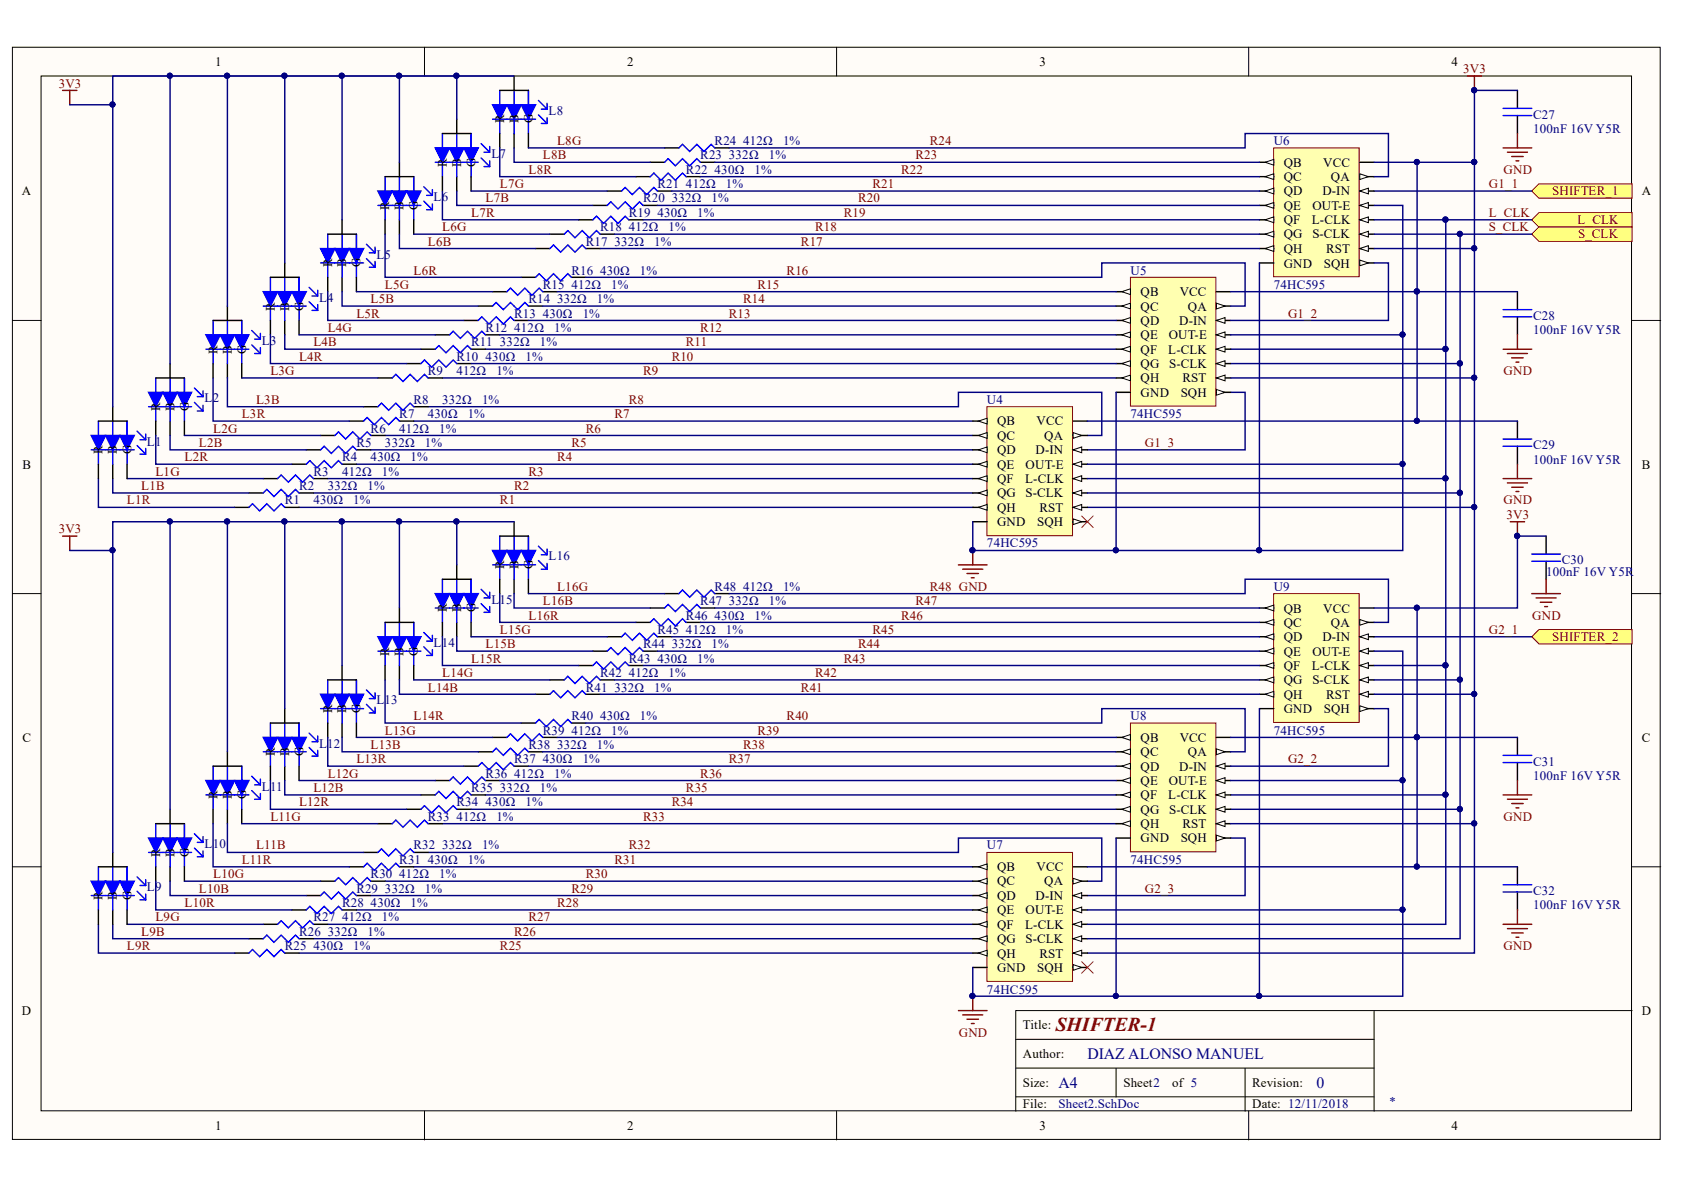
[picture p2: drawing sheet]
<svg xmlns="http://www.w3.org/2000/svg" width="297mm" height="210mm" viewBox="0 0 297 210" stroke-linecap="round" stroke-linejoin="round" font-family="sans-serif">
<defs><g id="words">
<text font-size="3.5" fill="#800000" x="186.2" y="181.8">SHIFTER-1</text>
<g font-size="2.8" fill="#000080">
<text x="186.7" y="191.9">A4</text>
<text x="191.8" y="186.8">DIAZ ALONSO MANUEL</text>
<text x="232.2" y="191.9">0</text>
</g>
<g font-size="2.3">
<text x="37.9" y="11.6">1</text>
<text x="110.6" y="11.6">2</text>
<text x="183.4" y="11.6">3</text>
<text x="256.1" y="11.6">4</text>
<text x="88.9" y="21.8" transform="rotate(-90 88.9 21.8)">R</text>
<text x="91.5" y="21.8" transform="rotate(-90 91.5 21.8)">B</text>
<text x="94" y="21.8" transform="rotate(-90 94 21.8)">G</text>
<text x="78.8" y="29.4" transform="rotate(-90 78.8 29.4)">R</text>
<text x="81.4" y="29.4" transform="rotate(-90 81.4 29.4)">B</text>
<text x="83.9" y="29.4" transform="rotate(-90 83.9 29.4)">G</text>
<text x="226.4" y="29.4">QB</text>
<text x="233.4" y="29.4">VCC</text>
<text x="3.9" y="34.4">A</text>
<text x="226.4" y="31.9">QC</text>
<text x="226.4" y="34.4">QD</text>
<text x="233.2" y="34.4">D-IN</text>
<text x="234.8" y="31.9">QA</text>
<text x="289.6" y="34.4">A</text>
<text x="68.7" y="37" transform="rotate(-90 68.7 37)">R</text>
<text x="71.2" y="37" transform="rotate(-90 71.2 37)">B</text>
<text x="73.7" y="37" transform="rotate(-90 73.7 37)">G</text>
<text x="226.4" y="37">QE</text>
<text x="226.4" y="39.5">QF</text>
<text x="231.4" y="39.5">L-CLK</text>
<text x="231.5" y="37">OUT-E</text>
<text x="58.6" y="47.1" transform="rotate(-90 58.6 47.1)">R</text>
<text x="61.1" y="47.1" transform="rotate(-90 61.1 47.1)">B</text>
<text x="63.6" y="47.1" transform="rotate(-90 63.6 47.1)">G</text>
<text x="226.4" y="42">QG</text>
<text x="226.4" y="44.7">QH</text>
<text x="226.4" y="47.2">GND</text>
<text x="231.5" y="42">S-CLK</text>
<text x="233.5" y="47.2">SQH</text>
<text x="233.9" y="44.7">RST</text>
<text x="201.2" y="52.3">QB</text>
<text x="208.1" y="52.3">VCC</text>
<text x="48.5" y="54.8" transform="rotate(-90 48.5 54.8)">R</text>
<text x="51" y="54.8" transform="rotate(-90 51 54.8)">B</text>
<text x="53.5" y="54.8" transform="rotate(-90 53.5 54.8)">G</text>
<text x="201.2" y="54.8">QC</text>
<text x="201.2" y="57.3">QD</text>
<text x="201.2" y="59.8">QE</text>
<text x="206.2" y="59.8">OUT-E</text>
<text x="208" y="57.3">D-IN</text>
<text x="209.5" y="54.8">QA</text>
<text x="38.4" y="62.4" transform="rotate(-90 38.4 62.4)">R</text>
<text x="40.9" y="62.4" transform="rotate(-90 40.9 62.4)">B</text>
<text x="43.4" y="62.4" transform="rotate(-90 43.4 62.4)">G</text>
<text x="201.2" y="62.4">QF</text>
<text x="201.2" y="64.9">QG</text>
<text x="206.1" y="62.4">L-CLK</text>
<text x="206.2" y="64.9">S-CLK</text>
<text x="201.2" y="67.4">QH</text>
<text x="201.2" y="70">GND</text>
<text x="208.3" y="70">SQH</text>
<text x="208.6" y="67.4">RST</text>
<text x="28.3" y="72.5" transform="rotate(-90 28.3 72.5)">R</text>
<text x="30.8" y="72.5" transform="rotate(-90 30.8 72.5)">B</text>
<text x="33.3" y="72.5" transform="rotate(-90 33.3 72.5)">G</text>
<text x="175.9" y="75">QB</text>
<text x="175.9" y="77.6">QC</text>
<text x="182.8" y="75">VCC</text>
<text x="184.2" y="77.6">QA</text>
<text x="4" y="82.6">B</text>
<text x="18.1" y="80.1" transform="rotate(-90 18.1 80.1)">R</text>
<text x="20.6" y="80.1" transform="rotate(-90 20.6 80.1)">B</text>
<text x="23.2" y="80.1" transform="rotate(-90 23.2 80.1)">G</text>
<text x="175.9" y="80.1">QD</text>
<text x="175.9" y="82.6">QE</text>
<text x="180.9" y="82.6">OUT-E</text>
<text x="182.7" y="80.1">D-IN</text>
<text x="289.6" y="82.6">B</text>
<text x="175.9" y="85.2">QF</text>
<text x="175.9" y="87.7">QG</text>
<text x="180.8" y="85.2">L-CLK</text>
<text x="180.9" y="87.7">S-CLK</text>
<text x="175.9" y="90.2">QH</text>
<text x="175.9" y="92.8">GND</text>
<text x="182.9" y="92.8">SQH</text>
<text x="183.4" y="90.2">RST</text>
<text x="88.9" y="100.4" transform="rotate(-90 88.9 100.4)">R</text>
<text x="91.5" y="100.4" transform="rotate(-90 91.5 100.4)">B</text>
<text x="94" y="100.4" transform="rotate(-90 94 100.4)">G</text>
<text x="78.8" y="108" transform="rotate(-90 78.8 108)">R</text>
<text x="81.4" y="108" transform="rotate(-90 81.4 108)">B</text>
<text x="83.9" y="108" transform="rotate(-90 83.9 108)">G</text>
<text x="226.4" y="108.1">QB</text>
<text x="226.4" y="110.6">QC</text>
<text x="226.4" y="113.1">QD</text>
<text x="233.2" y="113.1">D-IN</text>
<text x="233.4" y="108.1">VCC</text>
<text x="234.8" y="110.6">QA</text>
<text x="68.7" y="115.7" transform="rotate(-90 68.7 115.7)">R</text>
<text x="71.2" y="115.7" transform="rotate(-90 71.2 115.7)">B</text>
<text x="73.7" y="115.7" transform="rotate(-90 73.7 115.7)">G</text>
<text x="226.4" y="115.7">QE</text>
<text x="226.4" y="118.2">QF</text>
<text x="231.4" y="118.2">L-CLK</text>
<text x="231.5" y="115.7">OUT-E</text>
<text x="58.6" y="125.8" transform="rotate(-90 58.6 125.8)">R</text>
<text x="61.1" y="125.8" transform="rotate(-90 61.1 125.8)">B</text>
<text x="63.6" y="125.8" transform="rotate(-90 63.6 125.8)">G</text>
<text x="226.4" y="120.7">QG</text>
<text x="226.4" y="123.2">QH</text>
<text x="226.4" y="125.8">GND</text>
<text x="231.5" y="120.7">S-CLK</text>
<text x="233.5" y="125.8">SQH</text>
<text x="233.9" y="123.2">RST</text>
<text x="4" y="130.8">C</text>
<text x="201.2" y="130.8">QB</text>
<text x="208.1" y="130.8">VCC</text>
<text x="289.6" y="130.8">C</text>
<text x="48.5" y="133.4" transform="rotate(-90 48.5 133.4)">R</text>
<text x="51" y="133.4" transform="rotate(-90 51 133.4)">B</text>
<text x="53.5" y="133.4" transform="rotate(-90 53.5 133.4)">G</text>
<text x="201.2" y="133.4">QC</text>
<text x="201.2" y="135.9">QD</text>
<text x="208" y="135.9">D-IN</text>
<text x="209.5" y="133.4">QA</text>
<text x="38.4" y="141" transform="rotate(-90 38.4 141)">R</text>
<text x="40.9" y="141" transform="rotate(-90 40.9 141)">B</text>
<text x="43.4" y="141" transform="rotate(-90 43.4 141)">G</text>
<text x="201.2" y="138.4">QE</text>
<text x="201.2" y="141">QF</text>
<text x="201.2" y="143.5">QG</text>
<text x="206.1" y="141">L-CLK</text>
<text x="206.2" y="138.4">OUT-E</text>
<text x="206.2" y="143.5">S-CLK</text>
<text x="201.2" y="146">QH</text>
<text x="201.2" y="148.6">GND</text>
<text x="208.3" y="148.6">SQH</text>
<text x="208.6" y="146">RST</text>
<text x="28.3" y="151.1" transform="rotate(-90 28.3 151.1)">R</text>
<text x="30.8" y="151.1" transform="rotate(-90 30.8 151.1)">B</text>
<text x="33.3" y="151.1" transform="rotate(-90 33.3 151.1)">G</text>
<text x="175.9" y="153.6">QB</text>
<text x="182.8" y="153.6">VCC</text>
<text x="18.1" y="158.7" transform="rotate(-90 18.1 158.7)">R</text>
<text x="20.6" y="158.7" transform="rotate(-90 20.6 158.7)">B</text>
<text x="23.2" y="158.7" transform="rotate(-90 23.2 158.7)">G</text>
<text x="175.9" y="156.2">QC</text>
<text x="175.9" y="158.7">QD</text>
<text x="175.9" y="161.2">QE</text>
<text x="180.9" y="161.2">OUT-E</text>
<text x="182.7" y="158.7">D-IN</text>
<text x="184.2" y="156.2">QA</text>
<text x="175.9" y="163.9">QF</text>
<text x="175.9" y="166.4">QG</text>
<text x="180.8" y="163.9">L-CLK</text>
<text x="180.9" y="166.4">S-CLK</text>
<text x="175.9" y="168.9">QH</text>
<text x="175.9" y="171.5">GND</text>
<text x="182.9" y="171.5">SQH</text>
<text x="183.4" y="168.9">RST</text>
<text x="3.9" y="179">D</text>
<text x="289.6" y="179">D</text>
<text x="180.4" y="181.6">Title:</text>
<text x="180.4" y="191.7">Size:</text>
<text x="180.4" y="186.6">Author:</text>
<text x="198.2" y="191.7">Sheet2</text>
<text x="206.7" y="191.7">of 5</text>
<text x="220.9" y="191.7">Revision:</text>
<text x="180.4" y="195.5">File:</text>
<text x="220.9" y="195.5">Date: 12/11/2018</text>
<text x="37.9" y="199.3">1</text>
<text x="110.6" y="199.3">2</text>
<text x="183.4" y="199.3">3</text>
<text x="256.1" y="199.3">4</text>
</g>
<g font-size="2.3" fill="#800000">
<text x="10.3" y="15.4">3V3</text>
<text x="258.1" y="12.9">3V3</text>
<text x="95.8" y="28.1">L8B</text>
<text x="98.3" y="25.6">L8G</text>
<text x="161.5" y="28.1">R23</text>
<text x="164" y="25.6">R24</text>
<text x="85.7" y="35.7">L7B</text>
<text x="88.2" y="33.2">L7G</text>
<text x="93.2" y="30.6">L8R</text>
<text x="151.4" y="35.7">R20</text>
<text x="153.9" y="33.2">R21</text>
<text x="158.9" y="30.6">R22</text>
<text x="262.6" y="33.2">G1_1</text>
<text x="265.2" y="30.6">GND</text>
<text x="273.8" y="34.4">SHIFTER_1</text>
<text x="78" y="40.8">L6G</text>
<text x="83.1" y="38.2">L7R</text>
<text x="143.8" y="40.8">R18</text>
<text x="148.9" y="38.2">R19</text>
<text x="262.6" y="38.2">L_CLK</text>
<text x="262.6" y="40.8">S_CLK</text>
<text x="278.3" y="39.5">L_CLK</text>
<text x="75.5" y="43.4">L6B</text>
<text x="141.3" y="43.4">R17</text>
<text x="278.3" y="42">S_CLK</text>
<text x="65.4" y="53.5">L5B</text>
<text x="67.9" y="51">L5G</text>
<text x="73" y="48.5">L6R</text>
<text x="131.1" y="53.5">R14</text>
<text x="133.6" y="51">R15</text>
<text x="138.8" y="48.5">R16</text>
<text x="57.8" y="58.6">L4G</text>
<text x="62.9" y="56.1">L5R</text>
<text x="123.5" y="58.6">R12</text>
<text x="128.6" y="56.1">R13</text>
<text x="227.2" y="56.1">G1_2</text>
<text x="52.8" y="63.6">L4R</text>
<text x="55.3" y="61.1">L4B</text>
<text x="118.5" y="63.6">R10</text>
<text x="121" y="61.1">R11</text>
<text x="45.2" y="71.2">L3B</text>
<text x="47.7" y="66.2">L3G</text>
<text x="110.9" y="71.2">R8</text>
<text x="113.4" y="66.2">R9</text>
<text x="265.2" y="66.2">GND</text>
<text x="37.6" y="76.3">L2G</text>
<text x="42.7" y="73.8">L3R</text>
<text x="103.3" y="76.3">R6</text>
<text x="108.4" y="73.8">R7</text>
<text x="27.4" y="83.9">L1G</text>
<text x="32.6" y="81.4">L2R</text>
<text x="35.1" y="78.8">L2B</text>
<text x="93.2" y="83.9">R3</text>
<text x="98.3" y="81.4">R4</text>
<text x="100.8" y="78.8">R5</text>
<text x="201.9" y="78.8">G1_3</text>
<text x="22.4" y="89">L1R</text>
<text x="24.9" y="86.4">L1B</text>
<text x="88.2" y="89">R1</text>
<text x="90.7" y="86.4">R2</text>
<text x="265.2" y="89">GND</text>
<text x="10.3" y="94">3V3</text>
<text x="265.7" y="91.5">3V3</text>
<text x="95.8" y="106.8">L16B</text>
<text x="98.3" y="104.3">L16G</text>
<text x="161.5" y="106.8">R47</text>
<text x="164" y="104.3">R48 GND</text>
<text x="88.2" y="111.9">L15G</text>
<text x="93.2" y="109.3">L16R</text>
<text x="153.9" y="111.9">R45</text>
<text x="158.9" y="109.3">R46</text>
<text x="262.6" y="111.9">G2_1</text>
<text x="270.3" y="109.3">GND</text>
<text x="273.8" y="113.1">SHIFTER_2</text>
<text x="78" y="119.4">L14G</text>
<text x="83.1" y="116.9">L15R</text>
<text x="85.7" y="114.4">L15B</text>
<text x="143.8" y="119.4">R42</text>
<text x="148.9" y="116.9">R43</text>
<text x="151.4" y="114.4">R44</text>
<text x="75.5" y="122">L14B</text>
<text x="141.3" y="122">R41</text>
<text x="67.9" y="129.6">L13G</text>
<text x="73" y="127">L14R</text>
<text x="133.6" y="129.6">R39</text>
<text x="138.8" y="127">R40</text>
<text x="57.8" y="137.2">L12G</text>
<text x="62.9" y="134.6">L13R</text>
<text x="65.4" y="132.1">L13B</text>
<text x="123.5" y="137.2">R36</text>
<text x="128.6" y="134.6">R37</text>
<text x="131.1" y="132.1">R38</text>
<text x="227.2" y="134.6">G2_2</text>
<text x="52.8" y="142.2">L12R</text>
<text x="55.3" y="139.7">L12B</text>
<text x="118.5" y="142.2">R34</text>
<text x="121" y="139.7">R35</text>
<text x="45.2" y="149.8">L11B</text>
<text x="47.7" y="144.8">L11G</text>
<text x="110.9" y="149.8">R32</text>
<text x="113.4" y="144.8">R33</text>
<text x="265.2" y="144.8">GND</text>
<text x="37.6" y="154.9">L10G</text>
<text x="42.7" y="152.4">L11R</text>
<text x="103.3" y="154.9">R30</text>
<text x="108.4" y="152.4">R31</text>
<text x="32.6" y="160">L10R</text>
<text x="35.1" y="157.4">L10B</text>
<text x="98.3" y="160">R28</text>
<text x="100.8" y="157.4">R29</text>
<text x="201.9" y="157.4">G2_3</text>
<text x="22.4" y="167.7">L9R</text>
<text x="24.9" y="165.1">L9B</text>
<text x="27.4" y="162.5">L9G</text>
<text x="88.2" y="167.7">R25</text>
<text x="90.7" y="165.1">R26</text>
<text x="93.2" y="162.5">R27</text>
<text x="265.2" y="167.7">GND</text>
<text x="169.1" y="182.8">GND</text>
</g>
<g font-size="2.3" fill="#000080">
<text x="96.8" y="20.3">L8</text>
<text x="270.4" y="20.9">C27</text>
<text x="270.4" y="23.5">100nF 16V Y5R</text>
<text x="86.7" y="27.9">L7</text>
<text x="123.5" y="28.1">R23</text>
<text x="126" y="25.6">R24</text>
<text x="128.6" y="28.1">332Ω</text>
<text x="131.1" y="25.6">412Ω</text>
<text x="135.6" y="28.1">1%</text>
<text x="138.1" y="25.6">1%</text>
<text x="224.7" y="25.6">U6</text>
<text x="76.5" y="35.5">L6</text>
<text x="113.4" y="35.7">R20</text>
<text x="116" y="33.2">R21</text>
<text x="118.5" y="35.7">332Ω</text>
<text x="121" y="33.2">412Ω</text>
<text x="121" y="30.6">R22</text>
<text x="125.5" y="35.7">1%</text>
<text x="126" y="30.6">430Ω</text>
<text x="128" y="33.2">1%</text>
<text x="133.1" y="30.6">1%</text>
<text x="105.9" y="40.8">R18</text>
<text x="110.9" y="40.8">412Ω</text>
<text x="110.9" y="38.2">R19</text>
<text x="116" y="38.2">430Ω</text>
<text x="117.9" y="40.8">1%</text>
<text x="123" y="38.2">1%</text>
<text x="66.4" y="45.7">L5</text>
<text x="103.3" y="43.4">R17</text>
<text x="108.4" y="43.4">332Ω</text>
<text x="115.4" y="43.4">1%</text>
<text x="56.3" y="53.3">L4</text>
<text x="93.2" y="53.5">R14</text>
<text x="95.8" y="51">R15</text>
<text x="98.3" y="53.5">332Ω</text>
<text x="100.8" y="51">412Ω</text>
<text x="100.8" y="48.5">R16</text>
<text x="105.3" y="53.5">1%</text>
<text x="105.9" y="48.5">430Ω</text>
<text x="107.8" y="51">1%</text>
<text x="112.9" y="48.5">1%</text>
<text x="199.4" y="48.5">U5</text>
<text x="224.7" y="51">74HC595</text>
<text x="85.7" y="58.6">R12</text>
<text x="90.7" y="58.6">412Ω</text>
<text x="90.7" y="56.1">R13</text>
<text x="95.8" y="56.1">430Ω</text>
<text x="97.7" y="58.6">1%</text>
<text x="102.8" y="56.1">1%</text>
<text x="270.4" y="56.4">C28</text>
<text x="270.4" y="58.9">100nF 16V Y5R</text>
<text x="46.2" y="60.9">L3</text>
<text x="80.5" y="63.6">R10</text>
<text x="83.1" y="61.1">R11</text>
<text x="85.7" y="63.6">430Ω</text>
<text x="88.2" y="61.1">332Ω</text>
<text x="92.7" y="63.6">1%</text>
<text x="95.2" y="61.1">1%</text>
<text x="36.1" y="71">L2</text>
<text x="73" y="71.2">R8</text>
<text x="75.5" y="66.2">R9</text>
<text x="78" y="71.2">332Ω</text>
<text x="80.5" y="66.2">412Ω</text>
<text x="85" y="71.2">1%</text>
<text x="87.5" y="66.2">1%</text>
<text x="174.1" y="71.2">U4</text>
<text x="65.4" y="76.3">R6</text>
<text x="70.4" y="76.3">412Ω</text>
<text x="70.4" y="73.8">R7</text>
<text x="75.5" y="73.8">430Ω</text>
<text x="77.5" y="76.3">1%</text>
<text x="82.5" y="73.8">1%</text>
<text x="199.4" y="73.8">74HC595</text>
<text x="25.9" y="78.6">L1</text>
<text x="55.3" y="83.9">R3</text>
<text x="60.3" y="83.9">412Ω</text>
<text x="60.3" y="81.4">R4</text>
<text x="62.9" y="78.8">R5</text>
<text x="65.4" y="81.4">430Ω</text>
<text x="67.4" y="83.9">1%</text>
<text x="67.9" y="78.8">332Ω</text>
<text x="72.4" y="81.4">1%</text>
<text x="74.9" y="78.8">1%</text>
<text x="270.4" y="79.3">C29</text>
<text x="270.4" y="81.8">100nF 16V Y5R</text>
<text x="50.2" y="89">R1</text>
<text x="52.8" y="86.4">R2</text>
<text x="55.3" y="89">430Ω</text>
<text x="57.8" y="86.4">332Ω</text>
<text x="62.3" y="89">1%</text>
<text x="64.8" y="86.4">1%</text>
<text x="96.8" y="98.9">L16</text>
<text x="174.1" y="96.6">74HC595</text>
<text x="272.7" y="101.6">100nF 16V Y5R</text>
<text x="275.5" y="99.5">C30</text>
<text x="86.7" y="106.5">L15</text>
<text x="123.5" y="106.8">R47</text>
<text x="126" y="104.3">R48</text>
<text x="128.6" y="106.8">332Ω</text>
<text x="131.1" y="104.3">412Ω</text>
<text x="135.6" y="106.8">1%</text>
<text x="138.1" y="104.3">1%</text>
<text x="224.7" y="104.3">U9</text>
<text x="116" y="111.9">R45</text>
<text x="121" y="111.9">412Ω</text>
<text x="121" y="109.3">R46</text>
<text x="126" y="109.3">430Ω</text>
<text x="128" y="111.9">1%</text>
<text x="133.1" y="109.3">1%</text>
<text x="76.5" y="114.1">L14</text>
<text x="105.9" y="119.4">R42</text>
<text x="110.9" y="119.4">412Ω</text>
<text x="110.9" y="116.9">R43</text>
<text x="113.4" y="114.4">R44</text>
<text x="116" y="116.9">430Ω</text>
<text x="117.9" y="119.4">1%</text>
<text x="118.5" y="114.4">332Ω</text>
<text x="123" y="116.9">1%</text>
<text x="125.5" y="114.4">1%</text>
<text x="66.4" y="124.3">L13</text>
<text x="103.3" y="122">R41</text>
<text x="108.4" y="122">332Ω</text>
<text x="115.4" y="122">1%</text>
<text x="56.3" y="131.9">L12</text>
<text x="95.8" y="129.6">R39</text>
<text x="100.8" y="129.6">412Ω</text>
<text x="100.8" y="127">R40</text>
<text x="105.9" y="127">430Ω</text>
<text x="107.8" y="129.6">1%</text>
<text x="112.9" y="127">1%</text>
<text x="199.4" y="127">U8</text>
<text x="224.7" y="129.6">74HC595</text>
<text x="85.7" y="137.2">R36</text>
<text x="90.7" y="137.2">412Ω</text>
<text x="90.7" y="134.6">R37</text>
<text x="93.2" y="132.1">R38</text>
<text x="95.8" y="134.6">430Ω</text>
<text x="97.7" y="137.2">1%</text>
<text x="98.3" y="132.1">332Ω</text>
<text x="102.8" y="134.6">1%</text>
<text x="105.3" y="132.1">1%</text>
<text x="270.4" y="135.1">C31</text>
<text x="270.4" y="137.6">100nF 16V Y5R</text>
<text x="46.2" y="139.5">L11</text>
<text x="80.5" y="142.2">R34</text>
<text x="83.1" y="139.7">R35</text>
<text x="85.7" y="142.2">430Ω</text>
<text x="88.2" y="139.7">332Ω</text>
<text x="92.7" y="142.2">1%</text>
<text x="95.2" y="139.7">1%</text>
<text x="36.1" y="149.6">L10</text>
<text x="73" y="149.8">R32</text>
<text x="75.5" y="144.8">R33</text>
<text x="78" y="149.8">332Ω</text>
<text x="80.5" y="144.8">412Ω</text>
<text x="85" y="149.8">1%</text>
<text x="87.5" y="144.8">1%</text>
<text x="174.1" y="149.8">U7</text>
<text x="65.4" y="154.9">R30</text>
<text x="70.4" y="154.9">412Ω</text>
<text x="70.4" y="152.4">R31</text>
<text x="75.5" y="152.4">430Ω</text>
<text x="77.5" y="154.9">1%</text>
<text x="82.5" y="152.4">1%</text>
<text x="199.4" y="152.4">74HC595</text>
<text x="25.9" y="157.2">L9</text>
<text x="60.3" y="160">R28</text>
<text x="62.9" y="157.4">R29</text>
<text x="65.4" y="160">430Ω</text>
<text x="67.9" y="157.4">332Ω</text>
<text x="72.4" y="160">1%</text>
<text x="74.9" y="157.4">1%</text>
<text x="270.4" y="157.9">C32</text>
<text x="270.4" y="160.4">100nF 16V Y5R</text>
<text x="50.2" y="167.7">R25</text>
<text x="52.8" y="165.1">R26</text>
<text x="55.3" y="167.7">430Ω</text>
<text x="55.3" y="162.5">R27</text>
<text x="57.8" y="165.1">332Ω</text>
<text x="60.3" y="162.5">412Ω</text>
<text x="62.3" y="167.7">1%</text>
<text x="64.8" y="165.1">1%</text>
<text x="67.4" y="162.5">1%</text>
<text x="174.1" y="175.2">74HC595</text>
<text x="186.7" y="195.5">Sheet2.SchDoc</text>
<text x="244.9" y="195">*</text>
</g>
</g></defs>
<g fill="#fffcf8" stroke="#000" stroke-width=".18">
<path d="M2.2 8.3h290.6v192.7h-290.6z"/>
<path d="M7.2 13.4h280.6v182.5h-280.6z"/>
</g>
<g fill="none" stroke="#000" stroke-width=".18">
<path d="M74.9 8.3v5.1M147.6 8.3v5.1M220.3 8.3v5.1M2.2 56.5h5M287.9 56.5h5M2.2 104.7h5M287.9 104.7h5M2.2 152.9h5M287.9 152.9h5M242.4 178.3v17.7M287.9 178.3h-108.7v17.7M74.9 196v5.1"/>
<path d="M147.6 196v5.1M179.2 188.4h63.2M179.2 193.5h63.2M179.2 183.3h63.2M196.9 188.4v5.1M219.6 188.4v7.6M220.3 196v5.1"/>
</g>
<g fill="none" stroke="#000080" stroke-width=".25">
<path d="M50.2 13.4v33M78 33.7v5.1h24.1M80.6 33.7v2.5h24M83.1 33.7h24M88.1 26.1v5.1h24.1M90.7 26.1v2.5h24M93.2 26.1h24M47.7 59.1v5h24M50.2 59.1v2.5h24M52.8 59.1h24M57.8 51.5v5h24M60.3 51.5v2.5h24.1"/>
<path d="M62.9 51.5h24M67.9 41.3v7.6h24M70.5 41.3v2.5h24M73 41.3h24M27.5 76.8v5.1h24M30 76.8v2.5h24M32.5 76.8h24M40.1 66.7v5h24M42.6 66.7h24.1M65.4 79.3h106.2M67.9 76.8h103.7M73 74.3h98.6"/>
<path d="M75.5 71.7h93.6v-2.5h25.2v7.6h-2.5M78 66.7h118.9M85.6 61.6h111.3M217.1 69.2h2.5v10.1h-27.8M17.4 84.4v5.1h24M19.9 84.4v2.6h24M22.4 84.4h24M52.8 89.5h118.8M55.3 87h116.3M57.8 84.4h113.8M62.9 81.9h108.7"/>
</g>
<g fill="none" stroke="#00f" stroke-width=".25">
<path d="M88.1 15.9v2.6M90.7 15.9v2.6M93.2 15.9v2.6M95 17.7l1.5 1.5M95.5 19.2h1M96.5 18.2v1M66.7 36.2h7.5M67.9 31.2v2.5M67.9 36.2v2.6M70.5 31.2v2.5M70.5 36.2v2.6M73 31.2v2.5"/>
<path d="M73 36.2v2.6M74.7 32.9l1.6 1.6M74.7 35.5l1.6 1.5M75.3 34.5h1M75.3 37h1M76.3 33.4v1.1M76.3 36v1M76.8 28.6h7.6M78 23.6v2.5M78 28.6v2.6M80.6 23.6v2.5M80.6 28.6v2.6"/>
<path d="M83.1 23.6v2.5M83.1 28.6v2.6M84.9 25.3l1.5 1.5M84.9 27.9l1.5 1.5M85.4 26.8h1M85.4 29.4h1M86.4 25.8v1M86.4 28.4v1M86.9 21h7.6M88.1 21v2.6M90.7 21v2.6M93.2 21v2.6"/>
<path d="M95 20.3l1.5 1.5M95.5 21.8h1M96.5 20.8v1M104.6 38.8l.6-.7 1.3 1.3 1.2-1.3 1.3 1.3 1.3-1.3 .6 .7M107.1 36.2l.6-.6 1.3 1.3 1.3-1.3 1.2 1.3 1.3-1.3 .6 .6M109.6 33.7l.7-.6 1.2 1.2 1.3-1.2 1.3 1.2 1.2-1.2 .7 .6M114.7 31.2l.6-.7 1.3 1.3 1.3-1.3 1.2 1.3 1.3-1.3 .6 .7M117.2 28.6l.7-.6 1.2 1.3 1.3-1.3 1.2 1.3 1.3-1.3 .6 .6M119.8 26.1l.6-.6 1.2 1.2 1.3-1.2 1.3 1.2 1.2-1.2 .7 .6M37.6 56.5v2.6M40.1 56.5v2.6M42.6 56.5v2.6"/>
<path d="M44.4 58.3l1.5 1.5M44.9 59.8h1M45.9 58.8v1M46.4 54h7.6M47.7 48.9v2.6M47.7 54v2.5M50.2 48.9v2.6M50.2 54v2.5M52.8 48.9v2.6M52.8 54v2.5M54.5 50.7l1.5 1.5M54.5 53.2l1.5 1.5"/>
<path d="M55 52.2h1M55 54.7h1M56 51.2v1M56 53.7v1M56.5 46.4h7.6M57.8 41.3v2.5M57.8 46.4v2.5M60.3 41.3v2.5M60.3 46.4v2.5M62.9 41.3v2.5M62.9 46.4v2.5M64.6 43.1l1.6 1.5"/>
<path d="M64.6 45.6l1.6 1.5M65.1 44.6h1.1M65.1 47.1h1.1M66.2 43.6v1M66.2 46.1v1M79.3 59.1l.6-.7 1.3 1.3 1.3-1.3 1.2 1.3 1.3-1.3 .6 .7M84.4 56.5l.6-.6 1.3 1.3 1.2-1.3 1.3 1.3 1.2-1.3 .7 .6M86.9 54l.6-.6 1.3 1.2 1.2-1.2 1.3 1.2 1.3-1.2 .6 .6M89.4 51.5l.6-.7 1.3 1.3 1.3-1.3 1.2 1.3 1.3-1.3 .6 .7M94.5 48.9l.6-.6 1.3 1.2 1.2-1.2 1.3 1.2 1.3-1.2 .6 .6M97 43.8l.6-.6 1.3 1.3 1.3-1.3 1.2 1.3 1.3-1.3 .6 .6M99.5 41.3l.7-.6 1.2 1.2 1.3-1.2 1.3 1.2 1.2-1.2 .6 .6"/>
<path d="M26.2 71.7h7.6M27.5 66.7v2.5M27.5 71.7v2.6M30 66.7v2.5M30 71.7v2.6M32.5 66.7v2.5M32.5 71.7v2.6M34.3 68.4l1.5 1.6M34.3 71l1.5 1.5M34.8 70h1M34.8 72.5h1M35.8 68.9v1.1"/>
<path d="M35.8 71.5v1M36.3 61.6h7.6M37.6 61.6v2.5M40.1 61.6v2.5M42.6 61.6v2.5M44.4 60.8l1.5 1.6M44.9 62.4h1M45.9 61.3v1.1M56.5 79.3l.7-.6 1.2 1.3 1.3-1.3 1.3 1.3 1.2-1.3 .7 .6M59.1 76.8l.6-.6 1.3 1.2 1.2-1.2 1.3 1.2 1.3-1.2 .6 .6M64.1 74.3l.7-.7 1.2 1.3 1.3-1.3 1.3 1.3 1.2-1.3 .7 .7M66.7 71.7l.6-.6 1.3 1.3 1.2-1.3 1.3 1.3 1.2-1.3 .7 .6"/>
<path d="M69.2 66.7l.6-.7 1.3 1.3 1.2-1.3 1.3 1.3 1.3-1.3 .6 .7M74.2 64.1l.7-.6 1.2 1.3 1.3-1.3 1.3 1.3 1.2-1.3 .7 .6M76.8 61.6l.6-.6 1.3 1.2 1.2-1.2 1.3 1.2 1.3-1.2 .6 .6M43.9 89.5l.6-.6 1.3 1.2 1.3-1.2 1.2 1.2 1.3-1.2 .6 .6M46.4 87l.7-.7 1.2 1.3 1.3-1.3 1.3 1.3 1.2-1.3 .7 .7M49 84.4l.6-.6 1.3 1.3 1.2-1.3 1.3 1.3 1.2-1.3 .7 .6M54 81.9l.6-.7 1.3 1.3 1.3-1.3 1.2 1.3 1.3-1.3 .6 .7"/>
</g>
<g fill="#00f" stroke="#00f" stroke-width=".25">
<path d="M31.3 69.2h2.5l-1.3 2.5z"/>
<path d="M28.7 69.2h2.6l-1.3 2.5z"/>
<path d="M26.2 69.2h2.5l-1.2 2.5z"/>
<path d="M41.4 59.1h2.5l-1.3 2.5z"/>
<path d="M38.8 59.1h2.6l-1.3 2.5z"/>
<path d="M36.3 59.1h2.5l-1.2 2.5z"/>
<path d="M51.5 51.5h2.5l-1.2 2.5z"/>
<path d="M49 51.5h2.5l-1.3 2.5z"/>
<path d="M46.4 51.5h2.6l-1.3 2.5z"/>
<path d="M61.6 43.8h2.5l-1.2 2.6z"/>
<path d="M59.1 43.8h2.5l-1.3 2.6z"/>
<path d="M56.5 43.8h2.6l-1.3 2.6z"/>
<path d="M71.7 33.7h2.5l-1.2 2.5z"/>
<path d="M69.2 33.7h2.5l-1.2 2.5z"/>
<path d="M66.7 33.7h2.5l-1.3 2.5z"/>
<path d="M81.8 26.1h2.6l-1.3 2.5z"/>
<path d="M79.3 26.1h2.5l-1.2 2.5z"/>
<path d="M76.8 26.1h2.5l-1.3 2.5z"/>
<path d="M91.9 18.5h2.6l-1.3 2.5z"/>
<path d="M89.4 18.5h2.5l-1.2 2.5z"/>
<path d="M86.9 18.5h2.5l-1.3 2.5z"/>
</g>
<g fill="none" stroke="#000" stroke-width=".25">
<path d="M88.1 15.9h5.1M90.7 13.4v2.5M60.3 38.8v2.5M67.9 31.2h5.1M67.9 38.8v2.5M70.5 28.6v2.6M70.5 38.8v2.5M73 38.8v2.5M78 23.6h5.1M78 31.2v2.5M80.6 21v2.6M80.6 31.2v2.5"/>
<path d="M83.1 31.2v2.5M88.1 23.6v2.5M90.7 23.6v2.5M93.2 23.6v2.5M102.1 38.8h2.5M104.6 36.2h2.5M107.1 33.7h2.5M110.9 38.8h2.5M112.2 31.2h2.5M113.4 36.2h2.6M114.7 28.6h2.5M116 33.7h2.5"/>
<path d="M117.2 26.1h2.6M121 31.2h2.5M123.5 28.6h2.6M126.1 26.1h2.5M37.6 56.5h5M40.1 54v2.5M47.7 48.9h5.1M47.7 56.5v2.6M50.2 46.4v2.5M50.2 56.5v2.6M52.8 56.5v2.6M57.8 41.3h5.1"/>
<path d="M57.8 48.9v2.6M60.3 48.9v2.6M62.9 48.9v2.6M76.8 59.1h2.5M81.8 56.5h2.6M84.4 54h2.5M85.6 59.1h2.5M86.9 51.5h2.5M90.7 56.5h2.5M91.9 48.9h2.6M93.2 54h2.5M94.5 43.8h2.5"/>
<path d="M95.7 51.5h2.6M97 41.3h2.5M100.8 48.9h2.5M103.3 43.8h2.5M105.8 41.3h2.6M27.5 66.7h5M27.5 74.3v2.5M30 64.1v2.6M30 74.3v2.5M32.5 74.3v2.5M37.6 64.1v2.6M40.1 64.1v2.6"/>
<path d="M42.6 64.1v2.6M54 79.3h2.5M56.5 76.8h2.6M61.6 74.3h2.5M62.9 79.3h2.5M64.1 71.7h2.6M65.4 76.8h2.5M66.7 66.7h2.5M70.5 74.3h2.5M71.7 64.1h2.5M73 71.7h2.5M74.2 61.6h2.6"/>
<path d="M75.5 66.7h2.5M80.6 64.1h2.5M83.1 61.6h2.5M41.4 89.5h2.5M43.9 87h2.5M46.4 84.4h2.6M50.2 89.5h2.6M51.5 81.9h2.5M52.8 87h2.5M55.3 84.4h2.5M60.3 81.9h2.6"/>
</g>
<circle cx="50.2" cy="13.4" r=".46" fill="#000080" stroke="#000080" stroke-width=".18"/>
<path d="M271.5 32.4h16.4v2.6h-16.4l-1.3-1.3z" fill-rule="evenodd" fill="#ffff80" stroke="#800000" stroke-width=".18"/>
<path d="M242.4 33.7h27.8M217.1 61.6h37.9M217.1 64.1h40.4" fill="none" stroke="#000080" stroke-width=".25"/>
<g fill="#000080" stroke="#000080" stroke-width=".18">
<circle cx="255" cy="61.6" r=".47"/>
<circle cx="257.5" cy="64.1" r=".46"/>
</g>
<g fill="#ffff80" stroke="#800000" stroke-width=".18">
<path d="M271.5 37.5h16.4v2.5h-16.4l-1.3-1.2z" fill-rule="evenodd"/>
<path d="M271.5 40h16.4v2.6h-16.4l-1.3-1.3z" fill-rule="evenodd"/>
</g>
<path d="M260.1 66.7v22.8h-68.3" fill="none" stroke="#000080" stroke-width=".25"/>
<g fill="#000080" stroke="#000080" stroke-width=".18">
<circle cx="260" cy="89.4" r=".46"/>
<circle cx="260" cy="66.6" r=".46"/>
</g>
<path d="M174.1 71.7h15.1v22.8h-15.1z" fill="#ffffb0" stroke="#800000" stroke-width=".18"/>
<path d="M171.6 74.3h2.5" fill="none" stroke="#000" stroke-width=".25"/>
<path d="M172.6 74.3l1.5-.5v1z" fill="#fffcf8" stroke="#000" stroke-width=".18"/>
<path d="M171.6 76.8h2.5" fill="none" stroke="#000" stroke-width=".25"/>
<path d="M172.6 76.8l1.5-.5v1z" fill="#fffcf8" stroke="#000" stroke-width=".18"/>
<path d="M171.6 79.3h2.5" fill="none" stroke="#000" stroke-width=".25"/>
<path d="M172.6 79.3l1.5-.5v1.1z" fill="#fffcf8" stroke="#000" stroke-width=".18"/>
<path d="M171.6 81.9h2.5" fill="none" stroke="#000" stroke-width=".25"/>
<path d="M172.6 81.9l1.5-.5v1z" fill="#fffcf8" stroke="#000" stroke-width=".18"/>
<path d="M171.6 84.4h2.5" fill="none" stroke="#000" stroke-width=".25"/>
<path d="M172.6 84.4l1.5-.5v1z" fill="#fffcf8" stroke="#000" stroke-width=".18"/>
<path d="M171.6 87h2.5" fill="none" stroke="#000" stroke-width=".25"/>
<path d="M172.6 87l1.5-.6v1.1z" fill="#fffcf8" stroke="#000" stroke-width=".18"/>
<path d="M171.6 89.5h2.5" fill="none" stroke="#000" stroke-width=".25"/>
<path d="M172.6 89.5l1.5-.5v1z" fill="#fffcf8" stroke="#000" stroke-width=".18"/>
<path d="M171.6 92h2.5M189.3 92h2.5" fill="none" stroke="#000" stroke-width=".25"/>
<path d="M189.3 91.5l1.5 .5-1.5 .5z" fill="#fffcf8" stroke="#000" stroke-width=".18"/>
<path d="M189.3 89.5h2.5" fill="none" stroke="#000" stroke-width=".25"/>
<path d="M189.3 89.5l1.5-.5v1z" fill="#fffcf8" stroke="#000" stroke-width=".18"/>
<path d="M189.3 87h2.5" fill="none" stroke="#000" stroke-width=".25"/>
<path d="M189.3 87l1.5-.6v1.1z" fill="#fffcf8" stroke="#000" stroke-width=".18"/>
<path d="M189.3 84.4h2.5" fill="none" stroke="#000" stroke-width=".25"/>
<path d="M189.3 84.4l1.5-.5v1z" fill="#fffcf8" stroke="#000" stroke-width=".18"/>
<path d="M189.3 81.9h2.5" fill="none" stroke="#000" stroke-width=".25"/>
<path d="M189.3 81.9l1.5-.5v1z" fill="#fffcf8" stroke="#000" stroke-width=".18"/>
<path d="M189.3 79.3h2.5" fill="none" stroke="#000" stroke-width=".25"/>
<path d="M189.3 79.3l1.5-.5v1.1z" fill="#fffcf8" stroke="#000" stroke-width=".18"/>
<path d="M189.3 76.8h2.5" fill="none" stroke="#000" stroke-width=".25"/>
<path d="M189.3 76.3l1.5 .5-1.5 .5z" fill="#fffcf8" stroke="#000" stroke-width=".18"/>
<path d="M189.3 74.3h2.5" fill="none" stroke="#000" stroke-width=".25"/>
<path d="M199.4 48.9h15.1v22.7h-15.1z" fill="#ffffb0" stroke="#800000" stroke-width=".18"/>
<path d="M196.9 51.5h2.5" fill="none" stroke="#000" stroke-width=".25"/>
<path d="M197.9 51.5l1.5-.6v1.1z" fill="#fffcf8" stroke="#000" stroke-width=".18"/>
<path d="M196.9 54h2.5" fill="none" stroke="#000" stroke-width=".25"/>
<path d="M197.9 54l1.5-.5v1z" fill="#fffcf8" stroke="#000" stroke-width=".18"/>
<path d="M196.9 56.5h2.5" fill="none" stroke="#000" stroke-width=".25"/>
<path d="M197.9 56.5l1.5-.5v1z" fill="#fffcf8" stroke="#000" stroke-width=".18"/>
<path d="M196.9 59.1h2.5" fill="none" stroke="#000" stroke-width=".25"/>
<path d="M197.9 59.1l1.5-.5v1z" fill="#fffcf8" stroke="#000" stroke-width=".18"/>
<path d="M196.9 61.6h2.5" fill="none" stroke="#000" stroke-width=".25"/>
<path d="M197.9 61.6l1.5-.5v1z" fill="#fffcf8" stroke="#000" stroke-width=".18"/>
<path d="M196.9 64.1h2.5" fill="none" stroke="#000" stroke-width=".25"/>
<path d="M197.9 64.1l1.5-.5v1z" fill="#fffcf8" stroke="#000" stroke-width=".18"/>
<path d="M196.9 66.7h2.5" fill="none" stroke="#000" stroke-width=".25"/>
<path d="M197.9 66.7l1.5-.5v1z" fill="#fffcf8" stroke="#000" stroke-width=".18"/>
<path d="M196.9 69.2h2.5M214.6 69.2h2.5" fill="none" stroke="#000" stroke-width=".25"/>
<path d="M214.6 68.7l1.5 .5-1.5 .5z" fill="#fffcf8" stroke="#000" stroke-width=".18"/>
<path d="M214.6 66.7h2.5" fill="none" stroke="#000" stroke-width=".25"/>
<path d="M214.6 66.7l1.5-.5v1z" fill="#fffcf8" stroke="#000" stroke-width=".18"/>
<path d="M214.6 64.1h2.5" fill="none" stroke="#000" stroke-width=".25"/>
<path d="M214.6 64.1l1.5-.5v1z" fill="#fffcf8" stroke="#000" stroke-width=".18"/>
<path d="M214.6 61.6h2.5" fill="none" stroke="#000" stroke-width=".25"/>
<path d="M214.6 61.6l1.5-.5v1z" fill="#fffcf8" stroke="#000" stroke-width=".18"/>
<path d="M214.6 59.1h2.5" fill="none" stroke="#000" stroke-width=".25"/>
<path d="M214.6 59.1l1.5-.5v1z" fill="#fffcf8" stroke="#000" stroke-width=".18"/>
<path d="M214.6 56.5h2.5" fill="none" stroke="#000" stroke-width=".25"/>
<path d="M214.6 56.5l1.5-.5v1z" fill="#fffcf8" stroke="#000" stroke-width=".18"/>
<path d="M214.6 54h2.5" fill="none" stroke="#000" stroke-width=".25"/>
<path d="M214.6 53.5l1.5 .5-1.5 .5z" fill="#fffcf8" stroke="#000" stroke-width=".18"/>
<path d="M214.6 51.5h2.5" fill="none" stroke="#000" stroke-width=".25"/>
<path d="M224.7 26.1h15v22.7h-15z" fill="#ffffb0" stroke="#800000" stroke-width=".18"/>
<path d="M222.1 28.6h2.6" fill="none" stroke="#000" stroke-width=".25"/>
<path d="M223.2 28.6l1.5-.5v1z" fill="#fffcf8" stroke="#000" stroke-width=".18"/>
<path d="M222.1 31.2h2.6" fill="none" stroke="#000" stroke-width=".25"/>
<path d="M223.2 31.2l1.5-.5v1z" fill="#fffcf8" stroke="#000" stroke-width=".18"/>
<path d="M222.1 33.7h2.6" fill="none" stroke="#000" stroke-width=".25"/>
<path d="M223.2 33.7l1.5-.5v1z" fill="#fffcf8" stroke="#000" stroke-width=".18"/>
<path d="M222.1 36.2h2.6" fill="none" stroke="#000" stroke-width=".25"/>
<path d="M223.2 36.2l1.5-.5v1z" fill="#fffcf8" stroke="#000" stroke-width=".18"/>
<path d="M222.1 38.8h2.6" fill="none" stroke="#000" stroke-width=".25"/>
<path d="M223.2 38.8l1.5-.5v1z" fill="#fffcf8" stroke="#000" stroke-width=".18"/>
<path d="M222.1 41.3h2.6" fill="none" stroke="#000" stroke-width=".25"/>
<path d="M223.2 41.3l1.5-.5v1z" fill="#fffcf8" stroke="#000" stroke-width=".18"/>
<path d="M222.1 43.8h2.6" fill="none" stroke="#000" stroke-width=".25"/>
<path d="M223.2 43.8l1.5-.5v1z" fill="#fffcf8" stroke="#000" stroke-width=".18"/>
<path d="M222.1 46.4h2.6M239.8 46.4h2.6" fill="none" stroke="#000" stroke-width=".25"/>
<path d="M239.8 45.9l1.6 .5-1.6 .5z" fill="#fffcf8" stroke="#000" stroke-width=".18"/>
<path d="M239.8 43.8h2.6" fill="none" stroke="#000" stroke-width=".25"/>
<path d="M239.8 43.8l1.6-.5v1z" fill="#fffcf8" stroke="#000" stroke-width=".18"/>
<path d="M239.8 41.3h2.6" fill="none" stroke="#000" stroke-width=".25"/>
<path d="M239.8 41.3l1.6-.5v1z" fill="#fffcf8" stroke="#000" stroke-width=".18"/>
<path d="M239.8 38.8h2.6" fill="none" stroke="#000" stroke-width=".25"/>
<path d="M239.8 38.8l1.6-.5v1z" fill="#fffcf8" stroke="#000" stroke-width=".18"/>
<path d="M239.8 36.2h2.6" fill="none" stroke="#000" stroke-width=".25"/>
<path d="M239.8 36.2l1.6-.5v1z" fill="#fffcf8" stroke="#000" stroke-width=".18"/>
<path d="M239.8 33.7h2.6" fill="none" stroke="#000" stroke-width=".25"/>
<path d="M239.8 33.7l1.6-.5v1z" fill="#fffcf8" stroke="#000" stroke-width=".18"/>
<path d="M239.8 31.2h2.6" fill="none" stroke="#000" stroke-width=".25"/>
<path d="M239.8 30.7l1.6 .5-1.6 .5z" fill="#fffcf8" stroke="#000" stroke-width=".18"/>
<path d="M239.8 28.6h2.6" fill="none" stroke="#000" stroke-width=".25"/>
<path d="M40.1 13.4v40.6M60.3 13.4v25.4M217.1 59.1h30.3M196.9 69.2v27.9M191.8 81.9h55.6" fill="none" stroke="#000080" stroke-width=".25"/>
<g fill="#000080" stroke="#000080" stroke-width=".18">
<circle cx="247.4" cy="59" r=".46"/>
<circle cx="247.4" cy="81.8" r=".46"/>
<circle cx="60.3" cy="13.4" r=".46"/>
<circle cx="40.1" cy="13.4" r=".46"/>
<circle cx="196.8" cy="97" r=".46"/>
</g>
<path d="M271.5 111h16.4v2.6h-16.4l-1.3-1.3z" fill-rule="evenodd" fill="#ffff80" stroke="#800000" stroke-width=".18"/>
<path d="M11 15.9h2.6M12.3 15.9v2.6M258.8 13.4h2.5M260.1 13.4v2.5M169.1 99.6h5M171.6 97.1v2.5M169.8 100.4h3.6M170.6 101.2h2M171.3 101.9h.5" fill="none" stroke="#800000" stroke-width=".25"/>
<g fill="#000080" stroke="#000080" stroke-width=".18">
<circle cx="260" cy="15.9" r=".46"/>
<circle cx="255" cy="117.4" r=".47"/>
<circle cx="255" cy="84.4" r=".46"/>
<circle cx="257.5" cy="119.9" r=".46"/>
<circle cx="257.5" cy="86.9" r=".46"/>
<circle cx="260" cy="122.4" r=".46"/>
<circle cx="260" cy="89.4" r=".46"/>
<circle cx="80.5" cy="13.4" r=".46"/>
<circle cx="257.5" cy="41.3" r=".46"/>
<circle cx="249.9" cy="51.4" r=".46"/>
<circle cx="29.9" cy="13.4" r=".46"/>
<circle cx="19.8" cy="18.4" r=".46"/>
<circle cx="171.5" cy="97" r=".46"/>
<circle cx="70.4" cy="13.4" r=".46"/>
<circle cx="50.2" cy="92" r=".46"/>
<circle cx="255" cy="140.2" r=".46"/>
<circle cx="257.5" cy="142.7" r=".46"/>
<circle cx="260" cy="145.2" r=".46"/>
</g>
<g fill="none" stroke="#000080" stroke-width=".25">
<path d="M12.3 18.5h7.6M30 13.4v50.7M70.5 13.4h20.2M80.6 13.4v7.6M113.4 38.8h108.7M116 36.2h106.1M118.5 33.7h103.6M123.5 31.2h98.6M126.1 28.6h96M128.6 26.1h91v-2.5h25.3v7.6h-2.5M88.1 59.1h108.8M93.2 56.5h103.7"/>
<path d="M95.7 54h101.2M98.3 51.5h98.6M103.3 48.9h91v-2.5h25.3v7.6h-2.5M105.8 43.8h116.3M108.4 41.3h113.7M217.1 51.5h32.9M242.4 46.4h2.5v10.1h-27.8M257.5 41.3h12.7M37.6 66.7v7.6h24M83.1 64.1h113.8M50.2 92v33M255 84.4v33"/>
<path d="M257.5 87v32.9M260.1 89.5v33M67.9 119.9v7.6h24M70.5 119.9v2.6h24M73 119.9h24M78 112.3v5.1h24.1M80.6 112.3v2.6h24M83.1 112.3h24M88.1 104.7v5.1h24.1M90.7 104.7v2.5h24M93.2 104.7h24M242.4 112.3h27.8"/>
<path d="M47.7 137.7v5.1h24M50.2 137.7v2.5h24M52.8 137.7h24M57.8 130.1v5h24M60.3 130.1v2.5h24.1M62.9 130.1h24M27.5 155.4v5.1h24M30 155.4v2.6h24M32.5 155.4h24M40.1 145.3v5.1h24M42.6 145.3h24.1M65.4 158h106.2"/>
<path d="M67.9 155.4h103.7M73 152.9h98.6M75.5 150.4h93.6v-2.6h25.2v7.6h-2.5M78 145.3h118.9M85.6 140.2h111.3M217.1 147.8h2.5v10.2h-27.8M217.1 140.2h37.9M217.1 142.8h40.4M260.1 145.3v22.8h-68.3M17.4 163v5.1h24M19.9 163v2.6h24M22.4 163h24"/>
<path d="M52.8 168.1h118.8M55.3 165.6h116.3M57.8 163h113.8M62.9 160.5h108.7"/>
</g>
<g fill="none" stroke="#00f" stroke-width=".25">
<path d="M16.1 79.3h7.6M17.4 74.3v2.5M17.4 79.3v2.6M19.9 74.3v2.5M19.9 79.3v2.6M22.4 74.3v2.5M22.4 79.3v2.6M24.2 76.1l1.5 1.5M24.2 78.6l1.5 1.5M24.7 77.6h1M25.7 76.6v1M25.7 79.1v1"/>
<path d="M24.7 80.1h1M86.9 99.6h7.6M88.1 94.6v2.5M88.1 99.6v2.6M90.7 94.6v2.5M90.7 99.6v2.6M93.2 94.6v2.5M93.2 99.6v2.6M95 96.3l1.5 1.6M95 98.9l1.5 1.5M95.5 97.9h1M96.5 96.8v1.1"/>
<path d="M96.5 99.4v1M57.8 119.9v2.6M60.3 119.9v2.6M62.9 119.9v2.6M66.7 114.9h7.5M67.9 109.8v2.5M67.9 114.9v2.5M70.5 109.8v2.5M70.5 114.9v2.5M73 109.8v2.5M73 114.9v2.5M74.7 111.6l1.6 1.5"/>
<path d="M74.7 114.1l1.6 1.5M75.3 113.1h1M75.3 115.6h1M76.3 112.1v1M76.3 114.6v1M76.8 107.2h7.6M78 102.2v2.5M78 107.2v2.6M80.6 102.2v2.5M80.6 107.2v2.6M83.1 102.2v2.5M83.1 107.2v2.6"/>
<path d="M84.9 103.9l1.5 1.6M84.9 106.5l1.5 1.5M85.4 105.5h1M85.4 108h1M86.4 104.5v1M86.4 107v1M95.5 100.4h1M99.5 119.9l.7-.6 1.2 1.3 1.3-1.3 1.3 1.3 1.2-1.3 .6 .6M104.6 117.4l.6-.6 1.3 1.2 1.2-1.2 1.3 1.2 1.3-1.2 .6 .6M107.1 114.9l.6-.7 1.3 1.3 1.3-1.3 1.2 1.3 1.3-1.3 .6 .7M109.6 112.3l.7-.6 1.2 1.3 1.3-1.3 1.3 1.3 1.2-1.3 .7 .6M114.7 109.8l.6-.7 1.3 1.3 1.3-1.3 1.2 1.3 1.3-1.3 .6 .7"/>
<path d="M117.2 107.2l.7-.6 1.2 1.3 1.3-1.3 1.2 1.3 1.3-1.3 .6 .6M119.8 104.7l.6-.6 1.2 1.2 1.3-1.2 1.3 1.2 1.2-1.2 .7 .6M37.6 135.1v2.6M40.1 135.1v2.6M42.6 135.1v2.6M44.4 136.9l1.5 1.5M44.4 139.5l1.5 1.5M44.9 138.4h1M45.9 137.4v1M45.9 140v1M46.4 132.6h7.6M47.7 127.5v2.6"/>
<path d="M47.7 132.6v2.5M50.2 127.5v2.6M50.2 132.6v2.5M52.8 127.5v2.6M52.8 132.6v2.5M54.5 129.3l1.5 1.5M54.5 131.8l1.5 1.6M55 130.8h1M55 133.4h1M56 129.8v1M56 132.4v1M56.5 125h7.6"/>
<path d="M57.8 125v2.5M60.3 125v2.5M62.9 125v2.5M64.6 121.7l1.6 1.5M64.6 124.2l1.6 1.6M65.1 123.2h1.1M65.1 125.8h1.1M66.2 122.2v1M66.2 124.7v1.1M79.3 137.7l.6-.7 1.3 1.3 1.3-1.3 1.2 1.3 1.3-1.3 .6 .7M84.4 135.1l.6-.6 1.3 1.3 1.2-1.3 1.3 1.3 1.2-1.3 .7 .6M86.9 132.6l.6-.6 1.3 1.2 1.2-1.2 1.3 1.2 1.3-1.2 .6 .6"/>
<path d="M89.4 130.1l.6-.7 1.3 1.3 1.3-1.3 1.2 1.3 1.3-1.3 .6 .7M94.5 127.5l.6-.6 1.3 1.3 1.2-1.3 1.3 1.3 1.3-1.3 .6 .6M97 122.5l.6-.7 1.3 1.3 1.3-1.3 1.2 1.3 1.3-1.3 .6 .7M26.2 150.4h7.6M27.5 145.3v2.5M27.5 150.4v2.5M30 145.3v2.5M30 150.4v2.5M32.5 145.3v2.5M32.5 150.4v2.5M34.3 147.1l1.5 1.5M34.3 149.6l1.5 1.5"/>
<path d="M34.8 148.6h1M34.8 151.1h1M35.8 147.6v1M35.8 150.1v1M36.3 140.2h7.6M37.6 140.2v2.6M40.1 140.2v2.6M42.6 140.2v2.6M44.9 141h1M56.5 158l.7-.7 1.2 1.3 1.3-1.3 1.3 1.3 1.2-1.3 .7 .7M59.1 155.4l.6-.6 1.3 1.3 1.2-1.3 1.3 1.3 1.3-1.3 .6 .6M64.1 152.9l.7-.6 1.2 1.2 1.3-1.2 1.3 1.2 1.2-1.2 .7 .6"/>
<path d="M66.7 150.4l.6-.7 1.3 1.3 1.2-1.3 1.3 1.3 1.2-1.3 .7 .7M69.2 145.3l.6-.6 1.3 1.2 1.2-1.2 1.3 1.2 1.3-1.2 .6 .6M74.2 142.8l.7-.7 1.2 1.3 1.3-1.3 1.3 1.3 1.2-1.3 .7 .7M76.8 140.2l.6-.6 1.3 1.2 1.2-1.2 1.3 1.2 1.3-1.2 .6 .6M43.9 168.1l.6-.6 1.3 1.2 1.3-1.2 1.2 1.2 1.3-1.2 .6 .6M46.4 165.6l.7-.7 1.2 1.3 1.3-1.3 1.3 1.3 1.2-1.3 .7 .7M49 163l.6-.6 1.3 1.3 1.2-1.3 1.3 1.3 1.2-1.3 .7 .6M54 160.5l.6-.6 1.3 1.2 1.3-1.2 1.2 1.2 1.3-1.2 .6 .6"/>
</g>
<g fill="#00f" stroke="#00f" stroke-width=".25">
<path d="M21.1 76.8h2.6l-1.3 2.5z"/>
<path d="M18.6 76.8h2.5l-1.2 2.5z"/>
<path d="M16.1 76.8h2.5l-1.2 2.5z"/>
<path d="M31.3 147.8h2.5l-1.3 2.6z"/>
<path d="M28.7 147.8h2.6l-1.3 2.6z"/>
<path d="M26.2 147.8h2.5l-1.2 2.6z"/>
<path d="M41.4 137.7h2.5l-1.3 2.5z"/>
<path d="M38.8 137.7h2.6l-1.3 2.5z"/>
<path d="M36.3 137.7h2.5l-1.2 2.5z"/>
<path d="M51.5 130.1h2.5l-1.2 2.5z"/>
<path d="M49 130.1h2.5l-1.3 2.5z"/>
<path d="M46.4 130.1h2.6l-1.3 2.5z"/>
<path d="M61.6 122.5h2.5l-1.2 2.5z"/>
<path d="M59.1 122.5h2.5l-1.3 2.5z"/>
<path d="M56.5 122.5h2.6l-1.3 2.5z"/>
<path d="M71.7 112.3h2.5l-1.2 2.6z"/>
<path d="M69.2 112.3h2.5l-1.2 2.6z"/>
<path d="M66.7 112.3h2.5l-1.3 2.6z"/>
<path d="M81.8 104.7h2.6l-1.3 2.5z"/>
<path d="M79.3 104.7h2.5l-1.2 2.5z"/>
<path d="M76.8 104.7h2.5l-1.3 2.5z"/>
<path d="M91.9 97.1h2.6l-1.3 2.5z"/>
<path d="M89.4 97.1h2.5l-1.2 2.5z"/>
<path d="M86.9 97.1h2.5l-1.3 2.5z"/>
</g>
<g fill="none" stroke="#000" stroke-width=".25">
<path d="M17.4 74.3h5M19.9 71.7v2.6M17.4 81.9v2.5M19.9 81.9v2.5M22.4 81.9v2.5M80.6 99.6v2.6M88.1 94.6h5.1M90.7 92v2.6M57.8 119.9h5.1M60.3 117.4v2.5M67.9 109.8h5.1M67.9 117.4v2.5"/>
<path d="M70.5 107.2v2.6M70.5 117.4v2.5M73 117.4v2.5M78 102.2h5.1M78 109.8v2.5M80.6 109.8v2.5M83.1 109.8v2.5M88.1 102.2v2.5M90.7 102.2v2.5M93.2 102.2v2.5M97 119.9h2.5M102.1 117.4h2.5"/>
<path d="M104.6 114.9h2.5M105.8 119.9h2.6M107.1 112.3h2.5M110.9 117.4h2.5M112.2 109.8h2.5M113.4 114.9h2.6M114.7 107.2h2.5M116 112.3h2.5M117.2 104.7h2.6M121 109.8h2.5M123.5 107.2h2.6M126.1 104.7h2.5"/>
<path d="M37.6 135.1h5M40.1 132.6v2.5M47.7 127.5h5.1M47.7 135.1v2.6M50.2 125v2.5M50.2 135.1v2.6M52.8 135.1v2.6M57.8 127.5v2.6M60.3 127.5v2.6M62.9 127.5v2.6M76.8 137.7h2.5M81.8 135.1h2.6"/>
<path d="M84.4 132.6h2.5M85.6 137.7h2.5M86.9 130.1h2.5M90.7 135.1h2.5M91.9 127.5h2.6M93.2 132.6h2.5M94.5 122.5h2.5M95.7 130.1h2.6M100.8 127.5h2.5M103.3 122.5h2.5M27.5 145.3h5M27.5 152.9v2.5"/>
<path d="M30 142.8v2.5M30 152.9v2.5M32.5 152.9v2.5M37.6 142.8v2.5M40.1 142.8v2.5M42.6 142.8v2.5M54 158h2.5M56.5 155.4h2.6M61.6 152.9h2.5M62.9 158h2.5M64.1 150.4h2.6M65.4 155.4h2.5"/>
<path d="M66.7 145.3h2.5M70.5 152.9h2.5M71.7 142.8h2.5M73 150.4h2.5M74.2 140.2h2.6M75.5 145.3h2.5M80.6 142.8h2.5M83.1 140.2h2.5M41.4 168.1h2.5M43.9 165.6h2.5M46.4 163h2.6M50.2 168.1h2.6"/>
<path d="M51.5 160.5h2.5M52.8 165.6h2.5M55.3 163h2.5M60.3 160.5h2.6"/>
</g>
<path d="M174.1 150.4h15.1v22.7h-15.1z" fill="#ffffb0" stroke="#800000" stroke-width=".18"/>
<path d="M171.6 152.9h2.5" fill="none" stroke="#000" stroke-width=".25"/>
<path d="M172.6 152.9l1.5-.5v1z" fill="#fffcf8" stroke="#000" stroke-width=".18"/>
<path d="M171.6 155.4h2.5" fill="none" stroke="#000" stroke-width=".25"/>
<path d="M172.6 155.4l1.5-.5v1z" fill="#fffcf8" stroke="#000" stroke-width=".18"/>
<path d="M171.6 158h2.5" fill="none" stroke="#000" stroke-width=".25"/>
<path d="M172.6 158l1.5-.5v1z" fill="#fffcf8" stroke="#000" stroke-width=".18"/>
<path d="M171.6 160.5h2.5" fill="none" stroke="#000" stroke-width=".25"/>
<path d="M172.6 160.5l1.5-.5v1z" fill="#fffcf8" stroke="#000" stroke-width=".18"/>
<path d="M171.6 163h2.5" fill="none" stroke="#000" stroke-width=".25"/>
<path d="M172.6 163l1.5-.5v1z" fill="#fffcf8" stroke="#000" stroke-width=".18"/>
<path d="M171.6 165.6h2.5" fill="none" stroke="#000" stroke-width=".25"/>
<path d="M172.6 165.6l1.5-.5v1z" fill="#fffcf8" stroke="#000" stroke-width=".18"/>
<path d="M171.6 168.1h2.5" fill="none" stroke="#000" stroke-width=".25"/>
<path d="M172.6 168.1l1.5-.5v1z" fill="#fffcf8" stroke="#000" stroke-width=".18"/>
<path d="M171.6 170.6h2.5M189.3 170.6h2.5" fill="none" stroke="#000" stroke-width=".25"/>
<path d="M189.3 170.1l1.5 .5-1.5 .6z" fill="#fffcf8" stroke="#000" stroke-width=".18"/>
<path d="M189.3 168.1h2.5" fill="none" stroke="#000" stroke-width=".25"/>
<path d="M189.3 168.1l1.5-.5v1z" fill="#fffcf8" stroke="#000" stroke-width=".18"/>
<path d="M189.3 165.6h2.5" fill="none" stroke="#000" stroke-width=".25"/>
<path d="M189.3 165.6l1.5-.5v1z" fill="#fffcf8" stroke="#000" stroke-width=".18"/>
<path d="M189.3 163h2.5" fill="none" stroke="#000" stroke-width=".25"/>
<path d="M189.3 163l1.5-.5v1z" fill="#fffcf8" stroke="#000" stroke-width=".18"/>
<path d="M189.3 160.5h2.5" fill="none" stroke="#000" stroke-width=".25"/>
<path d="M189.3 160.5l1.5-.5v1z" fill="#fffcf8" stroke="#000" stroke-width=".18"/>
<path d="M189.3 158h2.5" fill="none" stroke="#000" stroke-width=".25"/>
<path d="M189.3 158l1.5-.5v1z" fill="#fffcf8" stroke="#000" stroke-width=".18"/>
<path d="M189.3 155.4h2.5" fill="none" stroke="#000" stroke-width=".25"/>
<path d="M189.3 154.9l1.5 .5-1.5 .5z" fill="#fffcf8" stroke="#000" stroke-width=".18"/>
<path d="M189.3 152.9h2.5" fill="none" stroke="#000" stroke-width=".25"/>
<path d="M199.4 127.5h15.1v22.8h-15.1z" fill="#ffffb0" stroke="#800000" stroke-width=".18"/>
<path d="M196.9 130.1h2.5" fill="none" stroke="#000" stroke-width=".25"/>
<path d="M197.9 130.1l1.5-.5v1z" fill="#fffcf8" stroke="#000" stroke-width=".18"/>
<path d="M196.9 132.6h2.5" fill="none" stroke="#000" stroke-width=".25"/>
<path d="M197.9 132.6l1.5-.5v1z" fill="#fffcf8" stroke="#000" stroke-width=".18"/>
<path d="M196.9 135.1h2.5" fill="none" stroke="#000" stroke-width=".25"/>
<path d="M197.9 135.1l1.5-.5v1z" fill="#fffcf8" stroke="#000" stroke-width=".18"/>
<path d="M196.9 137.7h2.5" fill="none" stroke="#000" stroke-width=".25"/>
<path d="M197.9 137.7l1.5-.5v1z" fill="#fffcf8" stroke="#000" stroke-width=".18"/>
<path d="M196.9 140.2h2.5" fill="none" stroke="#000" stroke-width=".25"/>
<path d="M197.9 140.2l1.5-.5v1z" fill="#fffcf8" stroke="#000" stroke-width=".18"/>
<path d="M196.9 142.8h2.5" fill="none" stroke="#000" stroke-width=".25"/>
<path d="M197.9 142.8l1.5-.6v1.1z" fill="#fffcf8" stroke="#000" stroke-width=".18"/>
<path d="M196.9 145.3h2.5" fill="none" stroke="#000" stroke-width=".25"/>
<path d="M197.9 145.3l1.5-.5v1z" fill="#fffcf8" stroke="#000" stroke-width=".18"/>
<path d="M196.9 147.8h2.5M214.6 147.8h2.5" fill="none" stroke="#000" stroke-width=".25"/>
<path d="M214.6 147.3l1.5 .5-1.5 .5z" fill="#fffcf8" stroke="#000" stroke-width=".18"/>
<path d="M214.6 145.3h2.5" fill="none" stroke="#000" stroke-width=".25"/>
<path d="M214.6 145.3l1.5-.5v1z" fill="#fffcf8" stroke="#000" stroke-width=".18"/>
<path d="M214.6 142.8h2.5" fill="none" stroke="#000" stroke-width=".25"/>
<path d="M214.6 142.8l1.5-.6v1.1z" fill="#fffcf8" stroke="#000" stroke-width=".18"/>
<path d="M214.6 140.2h2.5" fill="none" stroke="#000" stroke-width=".25"/>
<path d="M214.6 140.2l1.5-.5v1z" fill="#fffcf8" stroke="#000" stroke-width=".18"/>
<path d="M214.6 137.7h2.5" fill="none" stroke="#000" stroke-width=".25"/>
<path d="M214.6 137.7l1.5-.5v1z" fill="#fffcf8" stroke="#000" stroke-width=".18"/>
<path d="M214.6 135.1h2.5" fill="none" stroke="#000" stroke-width=".25"/>
<path d="M214.6 135.1l1.5-.5v1z" fill="#fffcf8" stroke="#000" stroke-width=".18"/>
<path d="M214.6 132.6h2.5" fill="none" stroke="#000" stroke-width=".25"/>
<path d="M214.6 132.1l1.5 .5-1.5 .5z" fill="#fffcf8" stroke="#000" stroke-width=".18"/>
<path d="M214.6 130.1h2.5" fill="none" stroke="#000" stroke-width=".25"/>
<path d="M224.7 104.7h15v22.7h-15z" fill="#ffffb0" stroke="#800000" stroke-width=".18"/>
<path d="M222.1 107.2h2.6" fill="none" stroke="#000" stroke-width=".25"/>
<path d="M223.2 107.2l1.5-.5v1.1z" fill="#fffcf8" stroke="#000" stroke-width=".18"/>
<path d="M222.1 109.8h2.6" fill="none" stroke="#000" stroke-width=".25"/>
<path d="M223.2 109.8l1.5-.5v1z" fill="#fffcf8" stroke="#000" stroke-width=".18"/>
<path d="M222.1 112.3h2.6" fill="none" stroke="#000" stroke-width=".25"/>
<path d="M223.2 112.3l1.5-.5v1z" fill="#fffcf8" stroke="#000" stroke-width=".18"/>
<path d="M222.1 114.9h2.6" fill="none" stroke="#000" stroke-width=".25"/>
<path d="M223.2 114.9l1.5-.6v1.1z" fill="#fffcf8" stroke="#000" stroke-width=".18"/>
<path d="M222.1 117.4h2.6" fill="none" stroke="#000" stroke-width=".25"/>
<path d="M223.2 117.4l1.5-.5v1z" fill="#fffcf8" stroke="#000" stroke-width=".18"/>
<path d="M222.1 119.9h2.6" fill="none" stroke="#000" stroke-width=".25"/>
<path d="M223.2 119.9l1.5-.5v1z" fill="#fffcf8" stroke="#000" stroke-width=".18"/>
<path d="M222.1 122.5h2.6" fill="none" stroke="#000" stroke-width=".25"/>
<path d="M223.2 122.5l1.5-.5v1z" fill="#fffcf8" stroke="#000" stroke-width=".18"/>
<path d="M222.1 125h2.6M239.8 125h2.6" fill="none" stroke="#000" stroke-width=".25"/>
<path d="M239.8 124.5l1.6 .5-1.6 .5z" fill="#fffcf8" stroke="#000" stroke-width=".18"/>
<path d="M239.8 122.5h2.6" fill="none" stroke="#000" stroke-width=".25"/>
<path d="M239.8 122.5l1.6-.5v1z" fill="#fffcf8" stroke="#000" stroke-width=".18"/>
<path d="M239.8 119.9h2.6" fill="none" stroke="#000" stroke-width=".25"/>
<path d="M239.8 119.9l1.6-.5v1z" fill="#fffcf8" stroke="#000" stroke-width=".18"/>
<path d="M239.8 117.4h2.6" fill="none" stroke="#000" stroke-width=".25"/>
<path d="M239.8 117.4l1.6-.5v1z" fill="#fffcf8" stroke="#000" stroke-width=".18"/>
<path d="M239.8 114.9h2.6" fill="none" stroke="#000" stroke-width=".25"/>
<path d="M239.8 114.9l1.6-.6v1.1z" fill="#fffcf8" stroke="#000" stroke-width=".18"/>
<path d="M239.8 112.3h2.6" fill="none" stroke="#000" stroke-width=".25"/>
<path d="M239.8 112.3l1.6-.5v1z" fill="#fffcf8" stroke="#000" stroke-width=".18"/>
<path d="M239.8 109.8h2.6" fill="none" stroke="#000" stroke-width=".25"/>
<path d="M239.8 109.3l1.6 .5-1.6 .5z" fill="#fffcf8" stroke="#000" stroke-width=".18"/>
<g fill="none" stroke="#000" stroke-width=".25">
<path d="M267.7 15.9v3.2M267.7 20.4v3.2M267.7 51.5v3.1M267.7 55.9v3.2M267.7 74.3v3.1M267.7 78.7v3.2M272.7 94.6v3.1M272.7 99v3.2M239.8 107.2h2.6M267.7 130.1v3.1M267.7 134.5v3.2M17.4 152.9h5"/>
<path d="M19.9 150.4v2.5M267.7 152.9v3.2M267.7 157.3v3.2M17.4 160.5v2.5M19.9 160.5v2.5M22.4 160.5v2.5"/>
</g>
<g fill="none" stroke="#000080" stroke-width=".25">
<path d="M267.7 15.9h-7.6v12.7M70.5 28.6v-15.2h-50.6v58.3M242.4 38.8h27.8M242.4 36.2h5v60.9h-25.3M242.4 28.6h7.6v45.7h-58.2M250 28.6h10.1M255 38.8v45.6h-63.2M260.1 28.6v15.2M222.1 46.4v50.7h-50.5v-5.1M242.4 41.3h15.1v45.7h-65.7M242.4 43.8h17.7v22.9h-43M250 51.5h17.7"/>
<path d="M250 74.3h17.7M12.3 97.1h7.6M30 92v50.8M40.1 92v40.6M60.3 92v25.4M70.5 92h20.2M80.6 92v7.6M272.7 94.6h-5v12.6h-17.7M70.5 107.2v-15.2h-50.6v58.4M108.4 119.9h113.7M113.4 117.4h108.7M116 114.9h106.1"/>
<path d="M118.5 112.3h103.6M123.5 109.8h98.6M126.1 107.2h96M128.6 104.7h91v-2.5h25.3v7.6h-2.5M242.4 117.4h12.6v45.6h-63.2M242.4 119.9h15.1v45.7h-65.7M242.4 114.9h5v60.8h-25.3M242.4 107.2h7.6v45.7h-58.2M88.1 137.7h108.8M93.2 135.1h103.7M95.7 132.6h101.2M98.3 130.1h98.6"/>
<path d="M103.3 127.5h91v-2.5h25.3v7.6h-2.5M105.8 122.5h116.3M217.1 137.7h30.3M217.1 130.1h50.6M222.1 125v50.7h-50.5v-5.1M242.4 125h2.5v10.1h-27.8M242.4 122.5h17.7v22.8h-43M37.6 145.3v7.6h24M83.1 142.8h113.8M196.9 147.8v27.9M250 152.9h17.7M191.8 160.5h55.6"/>
</g>
<g fill="#000080" stroke="#000080" stroke-width=".18">
<circle cx="247.4" cy="137.6" r=".46"/>
<circle cx="247.4" cy="160.5" r=".46"/>
<circle cx="60.3" cy="92" r=".46"/>
<circle cx="40.1" cy="92" r=".46"/>
<circle cx="196.8" cy="175.7" r=".46"/>
<circle cx="267.6" cy="94.5" r=".46"/>
<circle cx="80.5" cy="92" r=".46"/>
<circle cx="249.9" cy="130" r=".46"/>
<circle cx="29.9" cy="92" r=".46"/>
<circle cx="19.8" cy="97" r=".46"/>
<circle cx="171.5" cy="175.7" r=".46"/>
<circle cx="260" cy="122.4" r=".46"/>
<circle cx="260" cy="145.2" r=".46"/>
<circle cx="70.4" cy="92" r=".46"/>
<circle cx="50.2" cy="92" r=".46"/>
<circle cx="70.4" cy="13.4" r=".46"/>
<circle cx="60.3" cy="13.4" r=".46"/>
<circle cx="50.2" cy="13.4" r=".46"/>
<circle cx="40.1" cy="13.4" r=".46"/>
<circle cx="29.9" cy="13.4" r=".46"/>
<circle cx="19.8" cy="18.4" r=".46"/>
<circle cx="255" cy="117.4" r=".47"/>
<circle cx="255" cy="140.2" r=".46"/>
<circle cx="257.5" cy="142.7" r=".46"/>
<circle cx="257.5" cy="119.9" r=".46"/>
<circle cx="255" cy="84.4" r=".46"/>
<circle cx="255" cy="61.6" r=".47"/>
<circle cx="255" cy="38.7" r=".47"/>
<circle cx="257.5" cy="86.9" r=".46"/>
<circle cx="257.5" cy="64.1" r=".46"/>
<circle cx="257.5" cy="41.3" r=".46"/>
<circle cx="260" cy="43.8" r=".46"/>
<circle cx="260" cy="66.6" r=".46"/>
<circle cx="260" cy="28.6" r=".46"/>
<circle cx="222.1" cy="175.7" r=".46"/>
<circle cx="222.1" cy="97" r=".46"/>
<circle cx="247.4" cy="81.8" r=".46"/>
<circle cx="247.4" cy="59" r=".46"/>
<circle cx="196.8" cy="97" r=".46"/>
<circle cx="171.5" cy="97" r=".46"/>
<circle cx="249.9" cy="28.6" r=".46"/>
<circle cx="249.9" cy="74.2" r=".46"/>
<circle cx="249.9" cy="51.4" r=".46"/>
<circle cx="249.9" cy="107.2" r=".46"/>
<circle cx="249.9" cy="152.8" r=".46"/>
<circle cx="260" cy="15.9" r=".46"/>
</g>
<g fill="none" stroke="#800000" stroke-width=".25">
<path d="M265.1 26.1h5.1M265.9 26.8h3.5M266.6 27.6h2.1M267.4 28.4h.5M267.7 23.6v2.5M267.7 59.1v2.5M265.1 61.6h5.1M265.9 62.4h3.5M266.6 63.1h2.1M267.4 63.9h.5M11 94.6h2.6M12.3 94.6v2.5"/>
<path d="M265.1 84.4h5.1M265.9 85.2h3.5M266.4 92h2.5M266.6 85.9h2.1M267.4 86.7h.5M267.7 81.9v2.5M267.7 92v2.6M270.2 104.7h5M270.9 105.5h3.6M271.7 106.2h2M272.5 107h.5M272.7 102.2v2.5"/>
<path d="M267.7 137.7v2.5M265.1 140.2h5.1M265.9 141h3.5M266.6 141.7h2.1M267.4 142.5h.5M169.1 178.3h5M169.8 179h3.6M170.6 179.8h2M171.6 175.7v2.6M265.1 163h5.1M265.9 163.8h3.5M266.6 164.6h2.1"/>
<path d="M267.4 165.3h.5M267.7 160.5v2.5M171.3 180.5h.5"/>
</g>
<g fill="none" stroke="#00f" stroke-width=".25">
<path d="M265.1 19.1h5.1M265.1 20.4h5.1M265.1 54.6h5.1M265.1 55.9h5.1M265.1 77.4h5.1M265.1 78.7h5.1M270.2 97.7h5M270.2 99h5M265.1 133.2h5.1M265.1 134.5h5.1M16.1 158h7.6M17.4 152.9v2.5"/>
<path d="M17.4 158v2.5M19.9 152.9v2.5M19.9 158v2.5M22.4 152.9v2.5M22.4 158v2.5M24.2 154.7l1.5 1.5M24.2 157.2l1.5 1.5M24.7 156.2h1M24.7 158.7h1M25.7 155.2v1M25.7 157.7v1M265.1 156.1h5.1"/>
<path d="M265.1 157.3h5.1"/>
</g>
<g fill="#00f" stroke="#00f" stroke-width=".25">
<path d="M21.1 155.4h2.6l-1.3 2.6z"/>
<path d="M18.6 155.4h2.5l-1.2 2.6z"/>
<path d="M16.1 155.4h2.5l-1.2 2.6z"/>
</g>
<path d="M190.8 91l2 2M192.8 91l-2 2M190.8 169.6l2 2.1M192.8 169.6l-2 2.1" fill="none" stroke="#f00" stroke-width=".18"/>
<use href="#words"/>
</svg>
